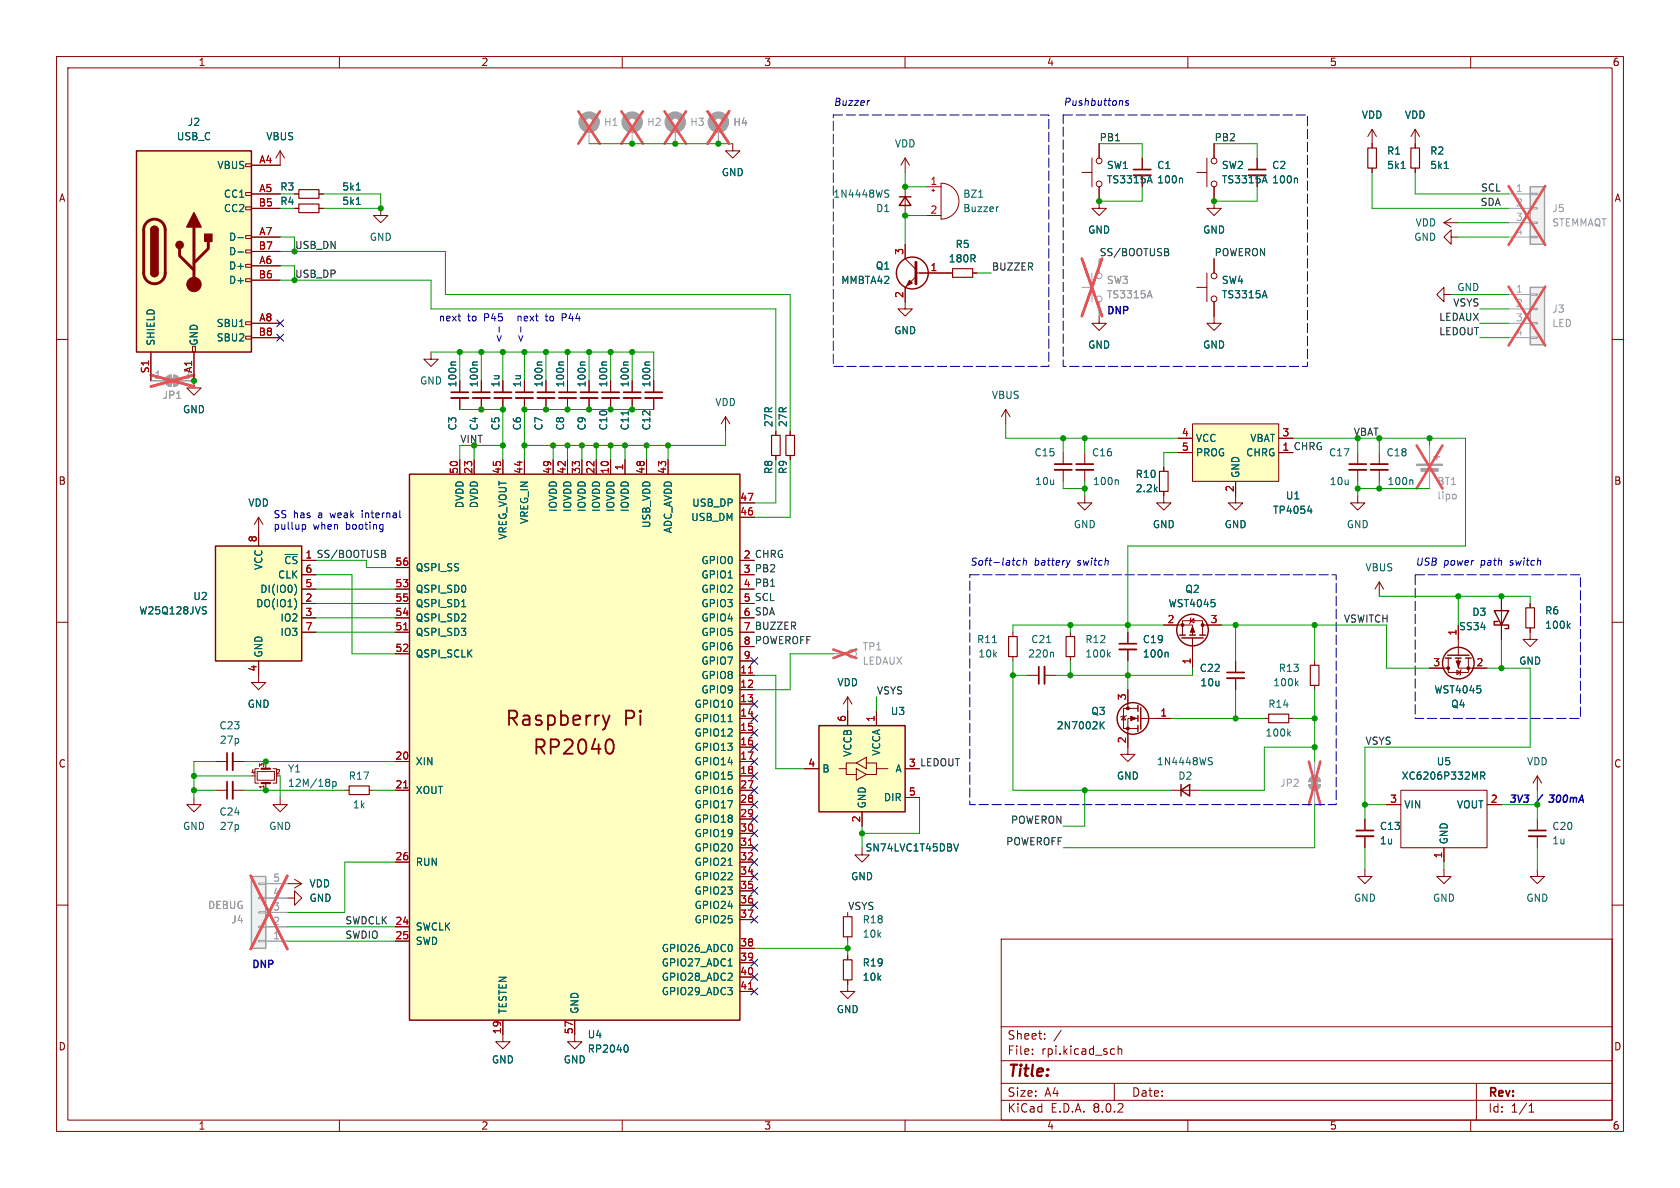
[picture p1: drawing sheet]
<svg xmlns="http://www.w3.org/2000/svg" width="297mm" height="210mm" viewBox="0 0 297 210" stroke-linecap="round" stroke-linejoin="round" font-family="sans-serif">
<defs><g id="words">
<g font-size="3.5" fill="#840000">
<text x="89.2" y="128.7">Raspberry</text>
<text x="110.3" y="128.7">Pi</text>
<text x="94" y="133.8">RP2040</text>
</g>
<text font-size="2.8" fill="#840000" x="178" y="190.9">Title:</text>
<g font-size="2.1" fill="#840000">
<text x="178" y="184">Sheet:</text>
<text x="178" y="186.7">File:</text>
<text x="184.1" y="186.7">rpi.kicad_sch</text>
<text x="178" y="196.9">KiCad</text>
<text x="178" y="194.1">Size:</text>
<text x="184.7" y="194.1">A4</text>
<text x="185.7" y="196.9">E.D.A.</text>
<text x="193.3" y="196.9">8.0.2</text>
<text x="200" y="194.1">Date:</text>
<text x="263" y="194.3">Rev:</text>
<text x="263" y="196.9">Id:</text>
<text x="267.1" y="196.9">1/1</text>
</g>
<g font-size="1.8" fill="#840000">
<text x="35" y="11.9">1</text>
<text x="85" y="11.9">2</text>
<text x="135" y="11.9">3</text>
<text x="185" y="11.9">4</text>
<text x="235" y="11.9">5</text>
<text x="285" y="11.9">6</text>
<text x="10.3" y="35.9">A</text>
<text x="285.3" y="35.9">A</text>
<text x="10.3" y="85.9">B</text>
<text x="285.3" y="85.9">B</text>
<text x="131.4" y="98.8">2 CHRG</text>
<text x="131.4" y="103.9">4 PB1</text>
<text x="10.3" y="135.9">C</text>
<text x="285.3" y="135.9">C</text>
<text x="10.3" y="185.9">D</text>
<text x="285.3" y="185.9">D</text>
<text x="35" y="199.9">1</text>
<text x="85" y="199.9">2</text>
<text x="135" y="199.9">3</text>
<text x="185" y="199.9">4</text>
<text x="235" y="199.9">5</text>
<text x="285" y="199.9">6</text>
</g>
<g font-size="1.8" fill="#006464">
<text x="33.1" y="22.5">J2</text>
<text x="240.7" y="21.2">VDD</text>
<text x="248.3" y="21.2">VDD</text>
<text x="31.2" y="25">USB_C</text>
<text x="47" y="25">VBUS</text>
<text x="158.1" y="26.3">VDD</text>
<text x="245.1" y="27.5">R1</text>
<text x="252.7" y="27.5">R2</text>
<text x="38.3" y="30.1">VBUS</text>
<text x="39.5" y="35.2">CC1</text>
<text x="49.5" y="33.9">R3</text>
<text x="60.4" y="33.9">5k1</text>
<text x="127.5" y="31.3">GND</text>
<text x="147.2" y="35.2">1N4448WS</text>
<text x="170.2" y="35.2">BZ1</text>
<text x="195.6" y="32.6">TS3315A</text>
<text x="195.6" y="30.1">SW1</text>
<text x="204.5" y="30.1">C1</text>
<text x="204.5" y="32.6">100n</text>
<text x="215.9" y="32.6">TS3315A</text>
<text x="215.9" y="30.1">SW2</text>
<text x="224.8" y="30.1">C2</text>
<text x="224.8" y="32.6">100n</text>
<text x="245.1" y="30.1">5k1</text>
<text x="252.7" y="30.1">5k1</text>
<text x="39.5" y="37.7">CC2</text>
<text x="49.5" y="36.4">R4</text>
<text x="60.4" y="36.4">5k1</text>
<text x="154.8" y="37.7">D1</text>
<text x="170.2" y="37.7">Buzzer</text>
<text x="192.3" y="41.5">GND</text>
<text x="212.6" y="41.5">GND</text>
<text x="250.2" y="40.2">VDD</text>
<text x="40.4" y="47.9">D+</text>
<text x="40.4" y="42.8">D-</text>
<text x="40.4" y="45.3">D-</text>
<text x="65.3" y="42.8">GND</text>
<text x="154.7" y="47.9">Q1</text>
<text x="167.6" y="46.6">180R</text>
<text x="168.8" y="44">R5</text>
<text x="249.9" y="42.8">GND</text>
<text x="40.4" y="50.4">D+</text>
<text x="148.6" y="50.4">MMBTA42</text>
<text x="215.9" y="52.9">TS3315A</text>
<text x="215.9" y="50.4">SW4</text>
<text x="257.5" y="51.7">GND</text>
<text x="38.2" y="58">SBU1</text>
<text x="158" y="59.3">GND</text>
<text x="27.5" y="61.2" transform="rotate(-90 27.5 61.2)">SHIELD</text>
<text x="35.2" y="61.2" transform="rotate(-90 35.2 61.2)">GND</text>
<text x="38.2" y="60.6">SBU2</text>
<text x="192.3" y="61.8">GND</text>
<text x="212.6" y="61.8">GND</text>
<text x="74.2" y="68.2">GND</text>
<text x="80.9" y="68.6" transform="rotate(-90 80.9 68.6)">100n</text>
<text x="84.7" y="68.6" transform="rotate(-90 84.7 68.6)">100n</text>
<text x="88.5" y="68.6" transform="rotate(-90 88.5 68.6)">1u</text>
<text x="92.3" y="68.6" transform="rotate(-90 92.3 68.6)">1u</text>
<text x="96.1" y="68.6" transform="rotate(-90 96.1 68.6)">100n</text>
<text x="99.9" y="68.6" transform="rotate(-90 99.9 68.6)">100n</text>
<text x="103.7" y="68.6" transform="rotate(-90 103.7 68.6)">100n</text>
<text x="107.5" y="68.6" transform="rotate(-90 107.5 68.6)">100n</text>
<text x="111.4" y="68.6" transform="rotate(-90 111.4 68.6)">100n</text>
<text x="115.2" y="68.6" transform="rotate(-90 115.2 68.6)">100n</text>
<text x="126.4" y="72">VDD</text>
<text x="175.2" y="70.7">VBUS</text>
<text x="32.3" y="73.3">GND</text>
<text x="80.9" y="76.2" transform="rotate(-90 80.9 76.2)">C3</text>
<text x="84.7" y="76.2" transform="rotate(-90 84.7 76.2)">C4</text>
<text x="88.5" y="76.2" transform="rotate(-90 88.5 76.2)">C5</text>
<text x="92.3" y="76.2" transform="rotate(-90 92.3 76.2)">C6</text>
<text x="96.1" y="76.2" transform="rotate(-90 96.1 76.2)">C7</text>
<text x="99.9" y="76.2" transform="rotate(-90 99.9 76.2)">C8</text>
<text x="103.7" y="76.2" transform="rotate(-90 103.7 76.2)">C9</text>
<text x="107.5" y="76.2" transform="rotate(-90 107.5 76.2)">C10</text>
<text x="111.4" y="76.2" transform="rotate(-90 111.4 76.2)">C11</text>
<text x="115.2" y="76.2" transform="rotate(-90 115.2 76.2)">C12</text>
<text x="136.8" y="75.6" transform="rotate(-90 136.8 75.6)">27R</text>
<text x="139.3" y="75.6" transform="rotate(-90 139.3 75.6)">27R</text>
<text x="136.8" y="83.9" transform="rotate(-90 136.8 83.9)">R8</text>
<text x="139.3" y="83.9" transform="rotate(-90 139.3 83.9)">R9</text>
<text x="182.8" y="80.9">C15</text>
<text x="192.9" y="80.9">C16</text>
<text x="211.3" y="78.3">VCC</text>
<text x="211.3" y="80.9">PROG</text>
<text x="220.2" y="80.9">CHRG</text>
<text x="220.9" y="78.3">VBAT</text>
<text x="234.9" y="80.9">C17</text>
<text x="245" y="80.9">C18</text>
<text x="43.8" y="89.8">VDD</text>
<text x="82.1" y="89.9" transform="rotate(-90 82.1 89.9)">DVDD</text>
<text x="84.7" y="89.9" transform="rotate(-90 84.7 89.9)">DVDD</text>
<text x="122.3" y="89.8">USB_DP</text>
<text x="182.9" y="86">10u</text>
<text x="193.1" y="86">100n</text>
<text x="200.7" y="87.2">2.2k</text>
<text x="200.7" y="84.7">R10</text>
<text x="219.3" y="84.6" transform="rotate(-90 219.3 84.6)">GND</text>
<text x="227.2" y="88.5">U1</text>
<text x="235" y="86">10u</text>
<text x="245.2" y="86">100n</text>
<text x="89.8" y="95.5" transform="rotate(-90 89.8 95.5)">VREG_VOUT</text>
<text x="93.6" y="92.7" transform="rotate(-90 93.6 92.7)">VREG_IN</text>
<text x="98.7" y="90.6" transform="rotate(-90 98.7 90.6)">IOVDD</text>
<text x="101.2" y="90.6" transform="rotate(-90 101.2 90.6)">IOVDD</text>
<text x="103.7" y="90.6" transform="rotate(-90 103.7 90.6)">IOVDD</text>
<text x="106.3" y="90.6" transform="rotate(-90 106.3 90.6)">IOVDD</text>
<text x="108.8" y="90.6" transform="rotate(-90 108.8 90.6)">IOVDD</text>
<text x="111.4" y="90.6" transform="rotate(-90 111.4 90.6)">IOVDD</text>
<text x="115.2" y="93.4" transform="rotate(-90 115.2 93.4)">USB_VDD</text>
<text x="119" y="94.4" transform="rotate(-90 119 94.4)">ADC_AVDD</text>
<text x="122.1" y="92.3">USB_DM</text>
<text x="189.7" y="93.6">GND</text>
<text x="203.7" y="93.6">GND</text>
<text x="216.4" y="93.6">GND</text>
<text x="225" y="91">TP4054</text>
<text x="238" y="93.6">GND</text>
<text x="46.6" y="100.9" transform="rotate(-90 46.6 100.9)">VCC</text>
<text x="50.1" y="99.9">~{CS}</text>
<text x="73.4" y="101.2">QSPI_SS</text>
<text x="123.9" y="99.9">GPIO0</text>
<text x="241.3" y="101.2">VBUS</text>
<text x="34.1" y="106.3">U2</text>
<text x="45.2" y="107.5">DO(IO1)</text>
<text x="45.9" y="105">DI(IO0)</text>
<text x="49.1" y="102.5">CLK</text>
<text x="73.4" y="105">QSPI_SD0</text>
<text x="73.4" y="107.5">QSPI_SD1</text>
<text x="123.9" y="102.5">GPIO1</text>
<text x="123.9" y="105">GPIO2</text>
<text x="123.9" y="107.5">GPIO3</text>
<text x="206.5" y="107.5">WST4045</text>
<text x="209.4" y="105">Q2</text>
<text x="24.5" y="108.8">W25Q128JVS</text>
<text x="49.5" y="110.1">IO2</text>
<text x="49.5" y="112.6">IO3</text>
<text x="73.4" y="112.6">QSPI_SD3</text>
<text x="73.4" y="110.1">QSPI_SD2</text>
<text x="123.9" y="110.1">GPIO4</text>
<text x="123.9" y="112.6">GPIO5</text>
<text x="172.6" y="113.9">R11</text>
<text x="182.2" y="113.9">C21</text>
<text x="191.8" y="113.9">R12</text>
<text x="201.9" y="113.9">C19</text>
<text x="257.8" y="111.6">SS34</text>
<text x="260.2" y="109.1">D3</text>
<text x="273.1" y="108.8">R6</text>
<text x="273.1" y="111.4">100k</text>
<text x="46.6" y="116.3" transform="rotate(-90 46.6 116.3)">GND</text>
<text x="73.4" y="116.4">QSPI_SCLK</text>
<text x="123.9" y="115.2">GPIO6</text>
<text x="123.9" y="117.7">GPIO7</text>
<text x="172.9" y="116.4">10k</text>
<text x="181.7" y="116.4">220n</text>
<text x="191.8" y="116.4">100k</text>
<text x="201.9" y="116.4">100n</text>
<text x="212" y="119">C22</text>
<text x="226" y="119">R13</text>
<text x="268.5" y="117.7">GND</text>
<text x="43.7" y="125.3">GND</text>
<text x="122.7" y="125.3">GPIO10</text>
<text x="123.9" y="120.2">GPIO8</text>
<text x="123.9" y="122.8">GPIO9</text>
<text x="147.9" y="121.5">VDD</text>
<text x="212.1" y="121.5">10u</text>
<text x="224.1" y="125.3">R14</text>
<text x="225" y="121.5">100k</text>
<text x="253.5" y="122.8">WST4045</text>
<text x="256.4" y="125.3">Q4</text>
<text x="38.7" y="129.1">C23</text>
<text x="38.8" y="131.7">27p</text>
<text x="122.7" y="127.9">GPIO11</text>
<text x="122.7" y="130.4">GPIO12</text>
<text x="157.4" y="126.6">U3</text>
<text x="186.7" y="129.1">2N7002K</text>
<text x="192.8" y="126.6">Q3</text>
<text x="223.6" y="130.4">100k</text>
<text x="50.8" y="136.8">Y1</text>
<text x="73.4" y="135.5">XIN</text>
<text x="122.7" y="132.9">GPIO13</text>
<text x="122.7" y="135.5">GPIO14</text>
<text x="145.3" y="136.8">B</text>
<text x="150.7" y="133.9" transform="rotate(-90 150.7 133.9)">VCCB</text>
<text x="155.8" y="133.7" transform="rotate(-90 155.8 133.7)">VCCA</text>
<text x="158.2" y="136.8">A</text>
<text x="204.4" y="135.5">1N4448WS</text>
<text x="253.9" y="135.5">U5</text>
<text x="269.9" y="135.5">VDD</text>
<text x="50.8" y="139.3">12M/18p</text>
<text x="61.6" y="138">R17</text>
<text x="62.3" y="143.1">1k</text>
<text x="73.4" y="140.6">XOUT</text>
<text x="122.7" y="138">GPIO15</text>
<text x="122.7" y="140.6">GPIO16</text>
<text x="122.7" y="143.1">GPIO17</text>
<text x="153.3" y="143" transform="rotate(-90 153.3 143)">GND</text>
<text x="156.2" y="141.8">DIR</text>
<text x="197.4" y="138">GND</text>
<text x="208.2" y="138">D2</text>
<text x="247.7" y="138">XC6206P332MR</text>
<text x="248.2" y="143.1">VIN</text>
<text x="257.5" y="143.1">VOUT</text>
<text x="32.3" y="146.9">GND</text>
<text x="38.7" y="144.4">C24</text>
<text x="38.8" y="146.9">27p</text>
<text x="47.5" y="146.9">GND</text>
<text x="122.7" y="145.6">GPIO18</text>
<text x="122.7" y="148.2">GPIO19</text>
<text x="243.8" y="149.5">1u</text>
<text x="243.8" y="146.9">C13</text>
<text x="256.1" y="149.4" transform="rotate(-90 256.1 149.4)">GND</text>
<text x="274.3" y="146.9">C20</text>
<text x="274.3" y="149.5">1u</text>
<text x="73.4" y="153.3">RUN</text>
<text x="122.7" y="150.7">GPIO20</text>
<text x="122.7" y="153.3">GPIO21</text>
<text x="122.7" y="155.8">GPIO22</text>
<text x="150.4" y="155.8">GND</text>
<text x="152.9" y="150.7">SN74LVC1T45DBV</text>
<text x="54.6" y="159.6">GND</text>
<text x="54.6" y="157.1">VDD</text>
<text x="122.7" y="158.3">GPIO23</text>
<text x="122.7" y="160.9">GPIO24</text>
<text x="239.3" y="159.6">GND</text>
<text x="253.2" y="159.6">GND</text>
<text x="269.7" y="159.6">GND</text>
<text x="73.4" y="164.7">SWCLK</text>
<text x="73.4" y="167.2">SWD</text>
<text x="122.7" y="163.4">GPIO25</text>
<text x="152.4" y="166">10k</text>
<text x="152.4" y="163.4">R18</text>
<text x="116.9" y="168.5">GPIO26_ADC0</text>
<text x="116.9" y="171">GPIO27_ADC1</text>
<text x="116.9" y="173.6">GPIO28_ADC2</text>
<text x="152.4" y="173.6">10k</text>
<text x="152.4" y="171">R19</text>
<text x="89.8" y="179.3" transform="rotate(-90 89.8 179.3)">TESTEN</text>
<text x="102.5" y="179.3" transform="rotate(-90 102.5 179.3)">GND</text>
<text x="116.9" y="176.1">GPIO29_ADC3</text>
<text x="147.8" y="179.3">GND</text>
<text x="103.8" y="183.7">U4</text>
<text x="86.9" y="188.2">GND</text>
<text x="99.6" y="188.2">GND</text>
<text x="103.8" y="186.3">RP2040</text>
</g>
<g font-size="1.8" fill="#989898">
<text x="106.7" y="22.5">H1</text>
<text x="114.3" y="22.5">H2</text>
<text x="121.9" y="22.5">H3</text>
<text x="129.5" y="22.5">H4</text>
<text x="274.3" y="37.7">J5</text>
<text x="274.3" y="40.2">STEMMAQT</text>
<text x="195.6" y="52.9">TS3315A</text>
<text x="195.6" y="50.4">SW3</text>
<text x="274.3" y="55.5">J3</text>
<text x="274.3" y="58">LED</text>
<text x="28.7" y="70.7">JP1</text>
<text x="254" y="86">BT1</text>
<text x="254" y="88.5">lipo</text>
<text x="152.4" y="115.2">TP1</text>
<text x="152.4" y="117.7">LEDAUX</text>
<text x="226.2" y="139.3">JP2</text>
<text x="36.7" y="160.9">DEBUG</text>
<text x="40.8" y="163.4">J4</text>
</g>
<g font-size="1.8" fill="#0000c2">
<text x="147.3" y="18.8">Buzzer</text>
<text x="188" y="18.8">Pushbuttons</text>
<text x="77.5" y="56.9">next</text>
<text x="82.6" y="56.9">to</text>
<text x="85.7" y="56.9">P45</text>
<text x="91.2" y="56.9">next</text>
<text x="96.3" y="56.9">to</text>
<text x="99.4" y="56.9">P44</text>
<text x="195.6" y="55.6">DNP</text>
<text x="88.9" y="60.7" transform="rotate(-90 88.9 60.7)">&lt;-</text>
<text x="92.7" y="60.7" transform="rotate(-90 92.7 60.7)">&lt;-</text>
<text x="48.3" y="91.7">SS has</text>
<text x="48.3" y="93.7">pullup</text>
<text x="55.4" y="93.7">when</text>
<text x="56.3" y="91.7">a</text>
<text x="58.7" y="91.7">weak</text>
<text x="61.2" y="93.7">booting</text>
<text x="64.4" y="91.7">internal</text>
<text x="171.4" y="100.1">Soft-latch</text>
<text x="182.8" y="100.1">battery</text>
<text x="190.5" y="100.1">switch</text>
<text x="250.2" y="100.1">USB</text>
<text x="255.2" y="100.1">power</text>
<text x="261.8" y="100.1">path</text>
<text x="267.2" y="100.1">switch</text>
<text x="266.7" y="142">3V3</text>
<text x="271.7" y="142">/</text>
<text x="274.5" y="142">300mA</text>
<text x="44.4" y="171.2">DNP</text>
</g>
<g font-size="1.8" fill="#a90000">
<text x="45.7" y="29">A4</text>
<text x="45.7" y="34">A5</text>
<text x="164.4" y="32.8">1</text>
<text x="45.6" y="36.6">B5</text>
<text x="45.7" y="41.7">A7</text>
<text x="164.4" y="37.8">2</text>
<text x="45.6" y="44.2">B7</text>
<text x="45.7" y="46.7">A6</text>
<text x="159.8" y="45.2" transform="rotate(-90 159.8 45.2)">3</text>
<text x="45.6" y="49.3">B6</text>
<text x="159.8" y="52.8" transform="rotate(-90 159.8 52.8)">2</text>
<text x="164.4" y="48">1</text>
<text x="45.6" y="59.4">B8</text>
<text x="45.7" y="56.9">A8</text>
<text x="26.4" y="66.1" transform="rotate(-90 26.4 66.1)">S1</text>
<text x="34" y="66" transform="rotate(-90 34 66)">A1</text>
<text x="208.8" y="77.2">4</text>
<text x="226.6" y="77.2">3</text>
<text x="81" y="83.9" transform="rotate(-90 81 83.9)">50</text>
<text x="83.6" y="83.9" transform="rotate(-90 83.6 83.9)">23</text>
<text x="88.6" y="83.9" transform="rotate(-90 88.6 83.9)">45</text>
<text x="92.5" y="83.9" transform="rotate(-90 92.5 83.9)">44</text>
<text x="97.5" y="83.9" transform="rotate(-90 97.5 83.9)">49</text>
<text x="100.1" y="83.9" transform="rotate(-90 100.1 83.9)">42</text>
<text x="102.6" y="83.9" transform="rotate(-90 102.6 83.9)">33</text>
<text x="105.2" y="83.9" transform="rotate(-90 105.2 83.9)">22</text>
<text x="107.7" y="83.9" transform="rotate(-90 107.7 83.9)">10</text>
<text x="110.2" y="83.3" transform="rotate(-90 110.2 83.3)">1</text>
<text x="114" y="83.9" transform="rotate(-90 114 83.9)">48</text>
<text x="117.9" y="83.9" transform="rotate(-90 117.9 83.9)">43</text>
<text x="208.8" y="79.8">5</text>
<text x="226.6" y="79.8">1</text>
<text x="130.8" y="88.6">47</text>
<text x="218.2" y="87.1" transform="rotate(-90 218.2 87.1)">2</text>
<text x="45.5" y="96" transform="rotate(-90 45.5 96)">8</text>
<text x="130.8" y="91.2">46</text>
<text x="53.9" y="101.3">6</text>
<text x="53.9" y="98.8">1</text>
<text x="69.8" y="100.1">56</text>
<text x="131.4" y="98.8">2</text>
<text x="131.4" y="101.3">3</text>
<text x="53.9" y="106.4">2</text>
<text x="53.9" y="103.9">5</text>
<text x="69.8" y="103.9">53</text>
<text x="69.8" y="106.4">55</text>
<text x="131.4" y="103.9">4</text>
<text x="131.4" y="106.4">5</text>
<text x="53.9" y="109">3</text>
<text x="53.9" y="111.5">7</text>
<text x="69.8" y="111.5">51</text>
<text x="69.8" y="109">54</text>
<text x="131.4" y="109">6</text>
<text x="131.4" y="111.5">7</text>
<text x="206.3" y="110.2">2</text>
<text x="213.9" y="110.2">3</text>
<text x="257.6" y="112.5" transform="rotate(-90 257.6 112.5)">1</text>
<text x="45.5" y="118.8" transform="rotate(-90 45.5 118.8)">4</text>
<text x="69.8" y="115.3">52</text>
<text x="130.8" y="119.1">11</text>
<text x="131.4" y="116.6">9</text>
<text x="131.4" y="114">8</text>
<text x="210.6" y="117.5" transform="rotate(-90 210.6 117.5)">1</text>
<text x="253.3" y="117.9">3</text>
<text x="260.9" y="117.9">2</text>
<text x="130.8" y="121.7">12</text>
<text x="130.8" y="124.2">13</text>
<text x="199.1" y="123.9" transform="rotate(-90 199.1 123.9)">3</text>
<text x="130.8" y="126.7">14</text>
<text x="130.8" y="129.3">15</text>
<text x="130.8" y="131.8">16</text>
<text x="149.6" y="127.7" transform="rotate(-90 149.6 127.7)">6</text>
<text x="154.7" y="127.7" transform="rotate(-90 154.7 127.7)">1</text>
<text x="199.1" y="131.5" transform="rotate(-90 199.1 131.5)">2</text>
<text x="205" y="126.7">1</text>
<text x="69.8" y="134.4">20</text>
<text x="130.8" y="134.4">17</text>
<text x="130.8" y="136.9">18</text>
<text x="142.8" y="135.6">4</text>
<text x="160.6" y="135.6">3</text>
<text x="69.8" y="139.4">21</text>
<text x="130.8" y="139.4">27</text>
<text x="130.8" y="142">28</text>
<text x="160.6" y="140.7">5</text>
<text x="245.7" y="142">3</text>
<text x="263.5" y="142">2</text>
<text x="130.8" y="144.5">29</text>
<text x="130.8" y="147.1">30</text>
<text x="130.8" y="149.6">31</text>
<text x="152.1" y="145.5" transform="rotate(-90 152.1 145.5)">2</text>
<text x="69.8" y="152.1">26</text>
<text x="130.8" y="152.1">32</text>
<text x="130.8" y="154.7">34</text>
<text x="255" y="151.8" transform="rotate(-90 255 151.8)">1</text>
<text x="130.8" y="157.2">35</text>
<text x="130.8" y="159.8">36</text>
<text x="69.8" y="163.6">24</text>
<text x="69.8" y="166.1">25</text>
<text x="130.8" y="162.3">37</text>
<text x="130.8" y="167.4">38</text>
<text x="130.8" y="169.9">39</text>
<text x="130.8" y="172.5">40</text>
<text x="130.8" y="175">41</text>
<text x="88.6" y="182.9" transform="rotate(-90 88.6 182.9)">19</text>
<text x="101.3" y="182.9" transform="rotate(-90 101.3 182.9)">57</text>
</g>
<g font-size="1.8" fill="#0f0f0f">
<text x="194.3" y="25.1">PB1</text>
<text x="214.6" y="25.1">PB2</text>
<text x="261.7" y="33.9">SCL</text>
<text x="261.7" y="36.5">SDA</text>
<text x="175.3" y="47.9">BUZZER</text>
<text x="194.3" y="45.4">SS/BOOTUSB</text>
<text x="214.6" y="45.4">POWERON</text>
<text x="254.3" y="56.8">LEDAUX</text>
<text x="254.3" y="59.3">LEDOUT</text>
<text x="256.8" y="54.3">VSYS</text>
<text x="239.2" y="77.1">VBAT</text>
<text x="226.6" y="79.8">1 CHRG</text>
<text x="53.9" y="98.8">1 SS/BOOTUSB</text>
<text x="131.4" y="101.3">3 PB2</text>
<text x="131.4" y="106.4">5 SCL</text>
<text x="131.4" y="109">6 SDA</text>
<text x="131.4" y="111.5">7 BUZZER</text>
<text x="237.5" y="110.1">VSWITCH</text>
<text x="131.4" y="114">8 POWEROFF</text>
<text x="154.9" y="122.8">VSYS</text>
<text x="241.3" y="131.7">VSYS</text>
<text x="160.6" y="135.6">3 LEDOUT</text>
<text x="177.8" y="149.5">POWEROFF</text>
<text x="178.6" y="145.7">POWERON</text>
<text x="149.9" y="160.9">VSYS</text>
<text x="61" y="166">SWDIO</text>
<text x="61" y="163.5">SWDCLK</text>
</g>
<g font-size="1.8" fill="#aaa">
<text x="267.9" y="34">1</text>
<text x="267.9" y="36.6">2</text>
<text x="267.9" y="39.1">3</text>
<text x="267.9" y="41.7">4</text>
<text x="267.9" y="51.8">1</text>
<text x="267.9" y="54.4">2</text>
<text x="267.9" y="56.9">3</text>
<text x="267.9" y="59.4">4</text>
<text x="27.2" y="67.1">1</text>
<text x="32.3" y="67.1">2</text>
<text x="48.2" y="156">5</text>
<text x="48.2" y="161">3</text>
<text x="48.2" y="158.5">4</text>
<text x="48.2" y="166.1">1</text>
<text x="48.2" y="163.6">2</text>
</g>
<g font-size="1.8" fill="#009600">
<text x="52.1" y="44.1">USB_DN</text>
<text x="52.1" y="49.2">USB_DP</text>
<text x="81.3" y="78.4">VINT</text>
</g>
<g font-size="1.1" fill="#a90000">
<text x="44.3" y="136.9">4</text>
<text x="46.7" y="135.8" transform="rotate(-90 46.7 135.8)">3</text>
<text x="48.7" y="136.9">2</text>
<text x="46.7" y="139.6" transform="rotate(-90 46.7 139.6)">1</text>
</g>
</g></defs>
<g fill="none" stroke="#840000" stroke-width=".18">
<path d="M10 10h277v190h-277zM12 12h273v186h-273zM60 10v2M110 10v2M160 10v2M210 10v2M260 10v2M10 60h2M285 60h2M10 110h2M285 110h2M10 160h2"/>
<path d="M241.3 153.7v1.2h1.3l-1.3 1.3-1.3-1.3h1.3M285 160h2M177 166h108v32h-108zM60 198v2M110 198v2M160 198v2M177 194.5h108M177 191.5h108M177 187.5h108M177 181.5h108M182.5 186.3v.1M182.5 185.5v.1"/>
<path d="M184.7 183.6v.1M184.7 182.8v.1M187.6 182.1l-1.3 2M196.6 185.4l.4 .1M197 191.5v3M197 186.3l-.4 .1M197.7 185.5l.2-.1 .3 .1 .1 .9M197.7 184.9v1.5M210 198v2M260 198v2M261 191.5v6.5M270.3 196.6h.9"/>
<path d="M270.3 195.5l.4-.4v1.5"/>
</g>
<path d="M270.5 33h2.5v10.2h-2.5z" fill="#f0f0f0"/>
<g fill="none" stroke="#a1a1a1" stroke-width=".18">
<path d="M266.7 34.3h3.8M266.7 36.8h3.8M266.7 39.4h3.8M270.5 39.2h1.3v.3h-1.3zM270.5 36.7h1.3v.3h-1.3zM270.5 34.2h1.3v.2h-1.3zM266.7 41.9h3.8M270.5 41.8h1.3v.2h-1.3zM147.3 115.6h2.6"/>
<circle cx="150.6" cy="115.6" r=".76"/>
</g>
<path d="M270.5 33h2.5v10.2h-2.5z" fill="none" stroke="#a1a1a1" stroke-width=".25"/>
<path d="M266.7 32.9l6.5 10.4M273.2 32.9l-6.5 10.4M147.3 114.8l4.1 1.5M151.4 114.8l-4.1 1.5" fill="none" stroke="#e65255" stroke-width=".46"/>
<path d="M149.9 123.2l-.8 1.3M149.9 123.2v2.5M149.9 123.2l.7 1.3" fill="none" stroke="#840000" stroke-width=".18"/>
<path d="M144.8 128.3h15.2v15.2h-15.2z" fill="#ffffc2"/>
<path d="M144.8 128.3h15.2v15.2h-15.2z" fill="none" stroke="#840000" stroke-width=".25"/>
<g fill="none" stroke="#840000" stroke-width=".18">
<path d="M142.2 135.9h2.6M149.6 135.9v1h1.8M149.9 125.7v2.6M151.4 134.9l1.8-1v2zM151.4 134.9h-1.8v1h-1.3M151.4 135.9l1.8 1-1.8 1zM153.2 134.9h1.7v1M154.9 125.7v2.6M157 135.9h-2.1v1h-1.7M160 135.9h2.6M247.6 139.7h15.3v10.2h-15.3zM271.8 137.2l-.8 1.2"/>
<path d="M271.8 137.2v2.5M271.8 137.2l.7 1.2M152.4 143.5v2.6M160 141h2.6M245.1 142.2h2.5M255.3 149.9v2.5M262.9 142.2h2.5M271.8 153.7v1.2h1.2l-1.2 1.3-1.3-1.3h1.3M271.8 144.8v2M271.8 147.8v2.1"/>
</g>
<path d="M261.8 137.1h.6l.1-.2-.1-.3-.6-.1v1.2M262.1 137.1l.4 .6M168.6 149.2l.4 1.2 .5-1.2" fill="none" stroke="#006464" stroke-width=".18"/>
<path d="M270.3 147.8h3" fill="none" stroke="#840000" stroke-width=".33"/>
<path d="M270.3 146.8h3" fill="none" stroke="#840000" stroke-width=".3"/>
<path d="M270.5 50.8h2.5v10.2h-2.5z" fill="#f0f0f0"/>
<path d="M266.7 52.1h3.8M266.7 54.6h3.8M266.7 57.2h3.8M266.7 59.7h3.8M270.5 59.6h1.3v.2h-1.3zM270.5 57h1.3v.3h-1.3zM270.5 54.5h1.3v.2h-1.3zM270.5 51.9h1.3v.3h-1.3z" fill="none" stroke="#a1a1a1" stroke-width=".18"/>
<path d="M270.5 50.8h2.5v10.2h-2.5z" fill="none" stroke="#a1a1a1" stroke-width=".25"/>
<path d="M266.7 50.7l6.5 10.4M273.2 50.7l-6.5 10.4" fill="none" stroke="#e65255" stroke-width=".46"/>
<path d="M218.4 87.6v1.3h1.3l-1.3 1.3-1.2-1.3h1.2M240 80v2M240 83.1v2M241.3 144.8v2M241.3 147.8v2.1M255.3 153.7v1.2h1.2l-1.2 1.3-1.3-1.3h1.3" fill="none" stroke="#840000" stroke-width=".18"/>
<path d="M238.5 83.1h3.1M239.8 147.8h3" fill="none" stroke="#840000" stroke-width=".33"/>
<path d="M238.5 82h3.1M239.8 146.8h3" fill="none" stroke="#840000" stroke-width=".3"/>
<path d="M210.8 74.9h15.3v10.2h-15.3z" fill="#ffffc2"/>
<g fill="none" stroke="#840000" stroke-width=".18">
<path d="M129.5 25.4v1.3h1.3l-1.3 1.2-1.2-1.2h1.2M255.3 39.4l1.2 .7M255.3 39.4h2.5M256.5 38.6l-1.2 .8M255.3 52.1v-1.3l-1.3 1.3 1.3 1.2v-1.2h1.2M256.5 41.9v-1.3l-1.2 1.3 1.2 1.3v-1.3h1.3M81.3 67.3v2M81.3 70.4v2M85.1 67.3v2M85.1 70.4v2M88.9 67.3v2M88.9 70.4v2"/>
<path d="M92.7 67.3v2M92.7 70.4v2M96.5 67.3v2M96.5 70.4v2M208.3 77.5h2.5M210.8 74.9h15.3v10.2h-15.3zM226.1 77.5h2.5M188 80v2M188 83.1v2M191.8 87.6v1.3h1.2l-1.2 1.3-1.3-1.3h1.3M205.7 86.9v2h1.3l-1.3 1.3-1.2-1.3h1.2M205.7 82.6v.7"/>
<path d="M208.3 80h2.5M218.4 85.1v2.5M226.1 80h2.5M243.8 80v2M243.8 83.1v2M45.7 119.4v1.3h1.3l-1.3 1.2-1.3-1.2h1.3M252.7 118.1h3.3M256 116.3v2.6h3.6v-2.6M257.6 118.5l.6 .4-.6 .4zM257.8 116.3v1.8h5.1M257.8 110.5v5.3M258.3 118.4l-.1 .1v.8l-.1 .1"/>
<path d="M265.4 105.4v7.6M270.5 111v2h1.3l-1.3 1.3-1.3-1.3h1.3M270.5 106.7v.7M38.1 134.6h2M41.1 134.6h2.1M45.5 136.4h3v1.5h-3zM45.7 135.9h-.6v2.5h.6M47 134.6v1.3M47 138.4v1.3M48.3 135.9h.6v2.5h-.6M61 139.7h.7M65.3 139.7h.7"/>
<path d="M49.5 141v1.2h1.3l-1.3 1.3-1.2-1.3h1.2M152.4 149.9v1.2h1.3l-1.3 1.3-1.3-1.3h1.3M149.9 173.2v2.1h1.2l-1.2 1.2-1.3-1.2h1.3M149.9 161.3v.8M149.9 165.6v.8M149.9 168.9v.8"/>
</g>
<path d="M80.6 64h-.7l-.2 .2M84.4 64h-.7l-.1 .2M95.8 64h-.6l-.2 .2M231.2 90.3h.8M231.8 89.9v.8M249.6 84.8l.2 .2v.7M277.2 110.6l.4 .5M277.6 110.2l-.5 .5M58.2 137.9v.3M58.2 138.4v.5M58.8 138.2v1.2M58.8 138.2h.4l.2 .2-.1 .5h-.5" fill="none" stroke="#006464" stroke-width=".18"/>
<path d="M79.8 70.4h3M83.6 70.4h3M87.4 70.4h3M91.2 70.4h3M95 70.4h3M186.4 83.1h3.1M242.3 83.1h3.1M41.1 133.1v3" fill="none" stroke="#840000" stroke-width=".33"/>
<path d="M79.8 69.3h3M83.6 69.3h3M87.4 69.3h3M91.2 69.3h3M95 69.3h3M186.4 82h3.1M242.3 82h3.1M40.1 133.1v3" fill="none" stroke="#840000" stroke-width=".3"/>
<g fill="none" stroke="#a1a1a1" stroke-width="1.3">
<circle cx="119.4" cy="21.6" r="1.27"/>
<circle cx="127" cy="21.6" r="1.27"/>
</g>
<path d="M119.4 22.9v2.5M127 22.9v2.5M252.7 78.7v3.3M252.7 83.1v3.3" fill="none" stroke="#a1a1a1" stroke-width=".18"/>
<path d="M117.5 19.7l3.8 5.7M121.3 19.7l-3.8 5.7M125.1 19.7l3.8 5.7M128.9 19.7l-3.8 5.7M250.4 78.7l4.6 7.7M255 78.7l-4.6 7.7" fill="none" stroke="#e65255" stroke-width=".46"/>
<g fill="none" stroke="#840000" stroke-width=".25">
<path d="M255.5 116.3h1M255.9 115.8h3.8M257.3 116.3h1M259.1 116.3h1M264.2 108h2.5l-1.3 2.5zM264.8 109.9h-.6v.6h2.5v.6h-.6"/>
<circle cx="257.8" cy="117.2" r="2.79"/>
</g>
<path d="M205 83.3h1.5v3.6h-1.5zM269.7 107.4h1.6v3.6h-1.6zM61.7 138.9h3.6v1.6h-3.6zM149.1 162.1h1.5v3.5h-1.5zM149.1 169.7h1.5v3.5h-1.5z" fill="none" stroke="#840000" stroke-width=".2"/>
<g fill="#840000" stroke="#840000" stroke-width=".18">
<path d="M257.4 116.8h.8l-.4 1.1z"/>
<circle cx="259.6" cy="118.1" r=".25"/>
<circle cx="256" cy="118.1" r=".25"/>
</g>
<g fill="#a1a1a1" stroke="#a1a1a1" stroke-width=".18">
<path d="M250.4 82h4.6v.3h-4.6z"/>
<path d="M251.2 82.8h3.1v.5h-3.1z"/>
</g>
<path d="M253.5 80.8h1M254 80.3v1" fill="none" stroke="#a1a1a1" stroke-width=".25"/>
<path d="M257.3 87.4l.1 .2-.1 .5" fill="none" stroke="#989898" stroke-width=".18"/>
<path d="M46.2 138.4h1.6M46.2 135.9h1.6" fill="none" stroke="#840000" stroke-width=".38"/>
<path d="M24.1 26.7h20.3v35.5h-20.3z" fill="#ffffc2"/>
<g fill="none" stroke="#840000" stroke-width=".18">
<path d="M43.4 36.6h1v.5h-1zM43.4 34h1v.5h-1zM43.4 29h1v.5h-1zM44.4 29.2h5.1M44.4 34.3h5.1M44.4 36.8h5.1M43.4 59.4h1v.5h-1zM43.4 56.9h1v.5h-1zM43.4 49.3h1v.5h-1zM43.4 46.7h1v.5h-1zM43.4 44.2h1v.5h-1zM43.4 41.7h1v.5h-1z"/>
<path d="M44.4 47h5.1M44.4 41.9h5.1M44.4 57.2h5.1M44.4 49.5h5.1M44.4 44.5h5.1M44.4 59.7h5.1M26.7 62.2v5.1M34 61.2h.5v1h-.5zM34.3 62.2v5.1M38.1 139.7h2M41.1 139.7h2.1M34.3 141v1.2h1.3l-1.3 1.3-1.3-1.3h1.3"/>
</g>
<path d="M24.1 26.7h20.3v35.5h-20.3zM26.7 48.3a.64 .64 0 0 0 .6 .6 .64 .64 0 0 0 .6-.6M26.7 40.6a.64 .64 0 0 1 .6-.6 .64 .64 0 0 1 .6 .6" fill="none" stroke="#840000" stroke-width=".25"/>
<path d="M26 39.3a1.9 1.9 0 0 1 2-.4 1.9 1.9 0 0 1 1.2 1.7v7.7a1.91 1.91 0 0 1-1.9 1.9 1.91 1.91 0 0 1-1.9-1.9v-7.8l.2-.6zM31.7 43.9v1.3l2.6 2.6M34.3 40.1v10.2M36.8 42.7v1.2l-2.5 2.6" fill="none" stroke="#840000" stroke-width=".51"/>
<g fill="#840000" stroke="#840000" stroke-width=".25">
<path d="M26.7 48.3h1.2a.64 .64 0 0 1-.6 .6 .64 .64 0 0 1-.6-.6z"/>
<path d="M26.7 40.6h1.2v7.7h-1.2z"/>
<path d="M26.9 40.2a.64 .64 0 0 1 .6-.1 .64 .64 0 0 1 .4 .5h-1.2z"/>
<path d="M34.3 37.6l1.3 2.5h-2.6z"/>
<path d="M36.2 41.4h1.3v1.3h-1.3z"/>
<circle cx="31.7" cy="43.3" r=".63"/>
</g>
<circle cx="34.3" cy="50.3" r="1.27" fill="#840000" stroke="#840000" stroke-width=".18"/>
<path d="M42.1 42h.9M42.1 44.5h.9" fill="none" stroke="#006464" stroke-width=".18"/>
<path d="M41.1 138.2v3" fill="none" stroke="#840000" stroke-width=".33"/>
<path d="M40.1 138.2v3" fill="none" stroke="#840000" stroke-width=".3"/>
<path d="M72.4 83.8h58.4v96.5h-58.4z" fill="#ffffc2"/>
<path d="M72.4 83.8h58.4v96.5h-58.4z" fill="none" stroke="#840000" stroke-width=".25"/>
<path d="M106.6 126.5l.6 1.7M107.2 128.2l-.3 .6-.3 .2M107.6 130.7a.65 .65 0 0 1 .8 .5 1.49 1.49 0 0 1-.5 2h-.3M107.8 126.5l-.6 1.7" fill="none" stroke="#840000" stroke-width=".32"/>
<g fill="none" stroke="#840000" stroke-width=".18">
<path d="M81.3 81.3v2.5M83.8 81.3v2.5M88.9 81.3v2.5M92.7 81.3v2.5M97.8 81.3v2.5M100.3 81.3v2.5M102.9 81.3v2.5M105.4 81.3v2.5M107.9 81.3v2.5M110.5 81.3v2.5M114.3 81.3v2.5M118.1 81.3v2.5"/>
<path d="M130.8 91.4h2.5M130.8 88.9h2.5M69.8 106.7h2.6M69.8 111.8h2.6M69.8 115.6h2.6M69.8 104.1h2.6M69.8 109.2h2.6M69.8 100.3h2.6M130.8 119.4h2.5M130.8 101.6h2.5M130.8 106.7h2.5M130.8 111.8h2.5"/>
<path d="M130.8 109.2h2.5M130.8 114.3h2.5M130.8 116.8h2.5M69.8 134.6h2.6M69.8 139.7h2.6M130.8 121.9h2.5M130.8 124.5h2.5M130.8 127h2.5M130.8 129.5h2.5M130.8 132.1h2.5M130.8 134.6h2.5M130.8 137.2h2.5"/>
<path d="M130.8 139.7h2.5M50.8 158.8h1.3v-1.3l1.2 1.3-1.2 1.2v-1.2M50.8 156.2h2.5M52.1 155.4l1.2 .8M53.3 156.2l-1.2 .8M69.8 152.4h2.6M130.8 152.4h2.5M130.8 142.2h2.5M130.8 144.8h2.5M130.8 147.3h2.5M130.8 149.9h2.5M130.8 154.9h2.5"/>
<path d="M130.8 157.5h2.5M69.8 163.8h2.6M69.8 166.4h2.6M130.8 160h2.5M130.8 162.6h2.5M130.8 167.6h2.5M130.8 170.2h2.5M130.8 172.7h2.5M130.8 175.3h2.5M88.9 180.3v3.9h1.3l-1.3 1.2-1.3-1.2h1.3M101.6 180.3v3.9h1.3l-1.3 1.2-1.3-1.2h1.3"/>
</g>
<path d="M71.4 111.3h.7M132.3 119h.7M71.4 139.3h.7M132.3 149.4h.7M132.3 174.8h.7" fill="none" stroke="#a90000" stroke-width=".18"/>
<path d="M81.6 107.3h.7M128.7 127.6h.8M128.7 153h.8M128.7 170.8h.8M110.7 184.7a.79 .79 0 0 1 0 1.3" fill="none" stroke="#006464" stroke-width=".18"/>
<path d="M44.4 154.9h2.6v12.7h-2.6z" fill="#f0f0f0"/>
<g fill="none" stroke="#a1a1a1" stroke-width=".18">
<path d="M26.7 67.3h2.5M29.5 66.6l.7-.3v2a1.02 1.02 0 0 1-.9-.6 1.02 1.02 0 0 1 .2-1.1zM30.7 66.3a1.02 1.02 0 0 1 1 1 1.02 1.02 0 0 1-1 1zM31.7 67.3h2.6M45.7 156.1h1.3v.2h-1.3zM45.7 158.6h1.3v.3h-1.3zM47 158.8h3.8M47 156.2h3.8M45.7 161.2h1.3v.2h-1.3zM45.7 163.7h1.3v.3h-1.3zM45.7 166.2h1.3v.3h-1.3zM47 166.4h3.8"/>
<path d="M47 163.8h3.8M47 161.3h3.8"/>
</g>
<path d="M44.4 154.9h2.6v12.7h-2.6z" fill="none" stroke="#a1a1a1" stroke-width=".25"/>
<path d="M26.7 66.3l7.6 2M34.3 66.3l-7.6 2M44.3 154.8l6.5 13M50.8 154.8l-6.5 13" fill="none" stroke="#e65255" stroke-width=".46"/>
<path d="M102.6 70.4h3.1M106.4 70.4h3.1M110.2 70.4h3.1M114 70.4h3.1M190.2 83.1h3.1" fill="none" stroke="#840000" stroke-width=".33"/>
<path d="M102.6 69.3h3.1M106.4 69.3h3.1M110.2 69.3h3.1M114 69.3h3.1M190.2 82h3.1" fill="none" stroke="#840000" stroke-width=".3"/>
<g fill="none" stroke="#840000" stroke-width=".18">
<path d="M34.3 67.3v1.3h1.3l-1.3 1.3-1.3-1.3h1.3M76.2 62.2v1.3h1.3l-1.3 1.3-1.3-1.3h1.3M104.1 67.3v2M104.1 70.4v2M107.9 67.3v2M107.9 70.4v2M111.8 67.3v2M111.8 70.4v2M115.6 67.3v2M115.6 70.4v2M128.3 73.7l-.8 1.2M128.3 73.7v2.5"/>
<path d="M128.3 73.7l.7 1.2M137.2 76.2v.8M177.8 72.4l-.8 1.3M177.8 72.4v2.5M177.8 72.4l.8 1.3M45.7 91.4l-.7 1.3M45.7 91.4v2.6M45.7 91.4l.8 1.3M137.2 80.5v.8M191.8 80v2M191.8 83.1v2"/>
</g>
<path d="M103.4 64h-.6l-.2 .2M107.3 64h-.7l-.2 .2M111.1 72.6v.8M111.1 64h-.7l-.2 .2M114.9 64h-.7l-.2 .2M197.5 84.8l.2 .2v.7" fill="none" stroke="#006464" stroke-width=".18"/>
<g fill="#a1a1a1" stroke="#a1a1a1" stroke-width=".18">
<path d="M30 66.8h1v1h-1z"/>
<path d="M29.5 66.6l.7-.3v2a1.02 1.02 0 0 1-.9-.6 1.02 1.02 0 0 1 .2-1.1z"/>
<path d="M30.7 66.3a1.02 1.02 0 0 1 1 1 1.02 1.02 0 0 1-1 1z"/>
</g>
<path d="M136.4 77h1.5v3.5h-1.5z" fill="none" stroke="#840000" stroke-width=".2"/>
<path d="M38.1 96.5h15.2v20.3h-15.2z" fill="#ffffc2"/>
<g fill="none" stroke="#840000" stroke-width=".25">
<path d="M159 34.8h2M160 34.8l1 1.5h-2zM38.1 96.5h15.2v20.3h-15.2zM208.5 112.3h1M208.9 112.8h3.8M210.3 112.3h1M212.1 112.3h1M201.2 124.7v1M201.2 126.5v1M201.2 128.3v1M201.7 125.1v3.8M208.8 139.7l1.5-1v2z"/>
<path d="M208.8 138.7v2"/>
<circle cx="161.3" cy="48.3" r="2.82"/>
<circle cx="210.8" cy="111.4" r="2.79"/>
<circle cx="200.3" cy="127" r="2.79"/>
</g>
<g fill="none" stroke="#840000" stroke-width=".18">
<path d="M44.4 36.8h5.1M44.4 34.3h5.1M49.5 26.7l-.7 1.2M49.5 26.7v2.5h-5.1M49.5 26.7l.8 1.2M52.1 36.8h.7M52.1 34.3h.7M56.4 36.8h.7M56.4 34.3h.7M67.3 36.8v1.3h1.3l-1.3 1.3-1.3-1.3h1.3M160 27.9v2.6M160 33v5.1"/>
<path d="M160 27.9l-.7 1.3M160 27.9l.8 1.3M163.8 33h2.6M163.8 38.1h2.6M164.7 33.7h.5M165 33.4v.5M166.4 32.4a3.2 3.2 0 0 1 3.1 3.2 3.2 3.2 0 0 1-3.1 3.1zM191.3 30.5h1.7M193 27.9v5.1M194.3 33v3.8h1.3l-1.3 1.3-1.3-1.3h1.3M194.3 25.4v2.5M201.9 27.9v2.1"/>
<path d="M211.6 30.5h1.8M213.4 27.9v5.1M214.6 33v3.8h1.3l-1.3 1.3-1.2-1.3h1.2M214.6 25.4v2.5M222.2 27.9v2.1M242.6 22.9l-.8 1.2M242.6 22.9v3.3M242.6 29.7v.8M242.6 22.9l.7 1.2M250.2 22.9v3.3M250.2 29.7v.8M250.2 22.9l-.8 1.2"/>
<path d="M250.2 22.9l.8 1.2M44.4 47h5.1M44.4 41.9h5.1M44.4 57.2h5.1M44.4 49.5h5.1M44.4 44.5h5.1M44.4 59.7h5.1M160 43.2v2.5l1.9 1.9M161.9 48.9l-1.9 1.9v3.8h1.3l-1.3 1.3-1.3-1.3h1.3M161.9 48.3h6.5M172 48.3h.7M194.3 55.9v1.3h1.3l-1.3 1.2-1.3-1.2h1.3"/>
<path d="M211.6 50.8h1.8M213.4 48.3v5M214.6 53.3v3.9h1.3l-1.3 1.2-1.2-1.2h1.2M214.6 45.7v2.6M26.7 62.2v5.1M34.3 62.2v5.1M81.3 67.3v2M81.3 70.4v2M85.1 67.3v2M85.1 70.4v2M88.9 67.3v2M88.9 70.4v2"/>
<path d="M92.7 67.3v2M92.7 70.4v2M96.5 67.3v2M96.5 70.4v2M100.3 67.3v2M100.3 70.4v2M104.1 67.3v2M104.1 70.4v2M107.9 67.3v2M107.9 70.4v2M111.8 67.3v2M111.8 70.4v2"/>
<path d="M115.6 67.3v2M115.6 70.4v2M137.2 76.2v.8M139.7 76.2v.8M208.3 77.5h2.5M226.1 77.5h2.5M45.7 94v2.5M53.3 99.1h2.6M81.3 81.3v2.5M83.8 81.3v2.5M88.9 81.3v2.5M92.7 81.3v2.5"/>
<path d="M97.8 81.3v2.5M100.3 81.3v2.5M102.9 81.3v2.5M105.4 81.3v2.5M107.9 81.3v2.5M110.5 81.3v2.5M114.3 81.3v2.5M118.1 81.3v2.5M130.8 91.4h2.5M130.8 88.9h2.5M137.2 80.5v.8M139.7 80.5v.8"/>
<path d="M205.7 82.6v.7M205.7 86.9v.7M208.3 80h2.5M218.4 85.1v2.5M226.1 80h2.5M240 87.6v1.3h1.3l-1.3 1.3-1.2-1.3h1.2M45.7 116.8v2.6M53.3 106.7h2.6M53.3 109.2h2.6M53.3 104.1h2.6M53.3 101.6h2.6M53.3 111.8h2.6"/>
<path d="M69.8 106.7h2.6M69.8 109.2h2.6M69.8 104.1h2.6M69.8 111.8h2.6M69.8 115.6h2.6M69.8 100.3h2.6M130.8 106.7h2.5M130.8 109.2h2.5M130.8 101.6h2.5M130.8 111.8h2.5M130.8 119.4h2.5M130.8 114.3h2.5"/>
<path d="M130.8 116.8h2.5M179.1 111.8v.7M179.1 116.1v.7M181.6 119.4h2M184.7 119.4h2M189.2 111.8v.7M189.2 116.1v.7M199.4 111.8v2M199.4 114.8v2M205.7 110.5h5.1v1.8M209 112.3v-2.6h3.6v2.6M210.4 109.7l.7-.4v.8z"/>
<path d="M210.6 109.2l-.2 .1v.8l-.1 .1M210.8 112.8v5.3M212.6 110.5h3.3M218.4 116.8v2.1M218.4 119.9v2M232.4 116.8v.8M243.8 102.9l-.7 1.2M243.8 102.9v2.5M243.8 102.9l.8 1.2M252.7 118.1h2.6M257.8 110.5v2.5M260.3 118.1h2.6"/>
<path d="M265.4 105.4v2.6M265.4 110.5v2.5M270.5 106.7v.7M270.5 111v.8M69.8 139.7h2.6M69.8 134.6h2.6M130.8 139.7h2.5M130.8 127h2.5M130.8 121.9h2.5M130.8 124.5h2.5M130.8 129.5h2.5M130.8 132.1h2.5"/>
<path d="M130.8 134.6h2.5M130.8 137.2h2.5M142.2 135.9h2.6M149.9 125.7v2.6M154.9 125.7v2.6M160 135.9h2.6M198.6 126.6l.4 .7h-.8zM199.1 126.5l-.1 .1h-.8l-.1 .1M199.4 121.9v3.3M201.2 127h-1.8v6.4h1.3l-1.3 1.2-1.3-1.2h1.3M201.2 125.2h-2.6v3.6h2.6M201.7 127h5.3"/>
<path d="M207 139.7h5.1M223.5 127h.8M227.8 127h.8M232.4 121.2v.7M69.8 152.4h2.6M130.8 142.2h2.5M130.8 152.4h2.5M130.8 144.8h2.5M130.8 147.3h2.5M130.8 149.9h2.5M130.8 154.9h2.5M130.8 157.5h2.5"/>
<path d="M152.4 143.5v2.6M160 141h2.6M241.3 144.8v2M241.3 147.8v2.1M245.1 142.2h2.5M255.3 149.9v2.5M262.9 142.2h2.5M69.8 163.8h2.6M69.8 166.4h2.6M130.8 160h2.5M130.8 162.6h2.5M130.8 167.6h2.5"/>
<path d="M130.8 170.2h2.5M130.8 172.7h2.5M130.8 175.3h2.5M149.9 168.9v.8M149.9 173.2v.8M88.9 180.3v2.6M101.6 180.3v2.6"/>
<circle cx="194.3" cy="28.4" r=".51"/>
<circle cx="194.3" cy="32.5" r=".51"/>
<circle cx="214.6" cy="28.4" r=".51"/>
<circle cx="214.6" cy="32.5" r=".51"/>
<circle cx="214.6" cy="48.8" r=".51"/>
<circle cx="214.6" cy="52.8" r=".51"/>
</g>
<g fill="none" stroke="#006464" stroke-width=".18">
<path d="M63 36.1h.7M63 33.6h.7M156.6 33.6l.5 .1M156.6 34.2l.4 .1 .1 .3-.2 .3h-.3M173 34.9h.7M176.5 36.6h-.2M203.3 31.1l.4 1.2M208.9 31.5l.2 .2v.6M223.6 31.1l.4 1.2M229.2 31.5l.2 .2v.6M247.7 29.8h.7M255.3 29.8h.7"/>
<path d="M42.1 42h.9M42.1 44.5h.9M223.6 51.4l.4 1.2M80.6 64h-.7l-.2 .2M84.4 64h-.7l-.1 .2M95.8 64h-.6l-.2 .2M99.6 64h-.6l-.2 .2M103.4 64h-.6l-.2 .2M107.3 64h-.7l-.2 .2M111.1 64h-.7l-.2 .2M111.1 72.6v.8M114.9 64h-.7l-.2 .2"/>
<path d="M231.2 90.3h.8M231.8 89.9v.8M36 107.3h.5M36.2 107.9l.3 .3-.3 .3M52.1 103.3a1.49 1.49 0 0 1 0 1.8M52.4 106.4v.8M81.6 107.3h.7M175.5 113.6h.7M185 113.6h.8M186.1 115.3l.1 .2v.6M195.9 115.7l.4 .4M196.3 115.3l-.5 .5"/>
<path d="M206.3 115.3l.2 .2v.7M277.2 110.6l.4 .5M277.6 110.2l-.5 .5M128.7 127.6h.8M194.7 128.1l.5 .7M195.2 127.6l-.7 .7M213.8 134.5l.4 .2 .1 .3-.2 .2h-.3M213.8 133.9l.5 .1M227.8 129.6l.3 .5M228.1 129.3l-.4 .5M229.2 120.7l.3 .5M229.5 120.4l-.5 .5"/>
<path d="M261.8 137.1h.6l.1-.2-.1-.3-.6-.1v1.2M262.1 137.1l.4 .6M128.7 153h.8M168.6 149.2l.4 1.2 .5-1.2M128.7 170.8h.8M110.7 184.7a.79 .79 0 0 1 0 1.3"/>
</g>
<path d="M200.4 31h3.1M220.7 31h3.1M98.8 70.4h3.1M184.7 117.9v3M197.9 114.8h3M216.9 119.9h3.1" fill="none" stroke="#840000" stroke-width=".33"/>
<path d="M200.4 30h3.1M220.7 30h3.1M98.8 69.3h3.1M183.6 117.9v3M197.9 113.8h3M216.9 118.9h3.1" fill="none" stroke="#840000" stroke-width=".3"/>
<path d="M52.8 36.1h3.6v1.5h-3.6zM52.8 33.5h3.6v1.6h-3.6zM241.8 26.2h1.5v3.5h-1.5zM249.4 26.2h1.6v3.5h-1.6zM168.4 47.5h3.6v1.5h-3.6zM138.9 77h1.6v3.5h-1.6zM178.3 112.5h1.5v3.6h-1.5zM188.5 112.5h1.5v3.6h-1.5zM231.6 117.6h1.6v3.6h-1.6zM224.3 126.2h3.5v1.6h-3.5z" fill="none" stroke="#840000" stroke-width=".2"/>
<g fill="none" stroke="#a1a1a1" stroke-width="1.3">
<circle cx="104.1" cy="21.6" r="1.27"/>
<circle cx="111.8" cy="21.6" r="1.27"/>
</g>
<g fill="none" stroke="#a1a1a1" stroke-width=".18">
<path d="M104.1 22.9v2.5M111.8 22.9v2.5M127 22.9v2.5M191.3 50.8h1.7M193 48.3v5M194.3 45.7v2.6M194.3 53.3v2.6M26.7 67.3h2.5M31.7 67.3h2.6M231.4 138.7h2a1.02 1.02 0 0 1-1 1 1.02 1.02 0 0 1-1-1zM231.7 137.5a1.02 1.02 0 0 1 1.1-.3 1.02 1.02 0 0 1 .6 1h-2zM232.4 134.6v2.6"/>
<path d="M232.4 139.7v2.5M47 158.8h3.8M47 156.2h3.8M47 166.4h3.8M47 163.8h3.8M47 161.3h3.8"/>
<circle cx="194.3" cy="48.8" r=".51"/>
<circle cx="194.3" cy="52.8" r=".51"/>
</g>
<g fill="none" stroke="#e65255" stroke-width=".46">
<path d="M102.2 19.7l3.8 5.7M106 19.7l-3.8 5.7M109.9 19.7l3.8 5.7M113.7 19.7l-3.8 5.7M125.1 19.7l3.8 5.7M128.9 19.7l-3.8 5.7M191.3 45.7l3.5 10.2M194.8 45.7l-3.5 10.2M26.7 66.3l7.6 2M34.3 66.3l-7.6 2M231.4 134.6l2 7.6M233.4 134.6l-2 7.6"/>
<path d="M44.3 154.8l6.5 13M50.8 154.8l-6.5 13"/>
</g>
<g fill="#840000" stroke="#840000" stroke-width=".18">
<path d="M210.8 110.7l.4 1.1h-.8z"/>
<path d="M160.8 49.5l.5 .5-1 .5z"/>
<path d="M199.9 126.6l1 .4-1 .4z"/>
<circle cx="209" cy="110.5" r=".25"/>
<circle cx="212.6" cy="110.5" r=".25"/>
<circle cx="199.4" cy="128.8" r=".25"/>
<circle cx="199.4" cy="125.2" r=".25"/>
</g>
<path d="M203.3 51.4l.4 1.2" fill="none" stroke="#989898" stroke-width=".18"/>
<g fill="#a1a1a1" stroke="#a1a1a1" stroke-width=".18">
<path d="M231.9 137.9h1v1h-1z"/>
<path d="M231.4 138.7h2a1.02 1.02 0 0 1-1 1 1.02 1.02 0 0 1-1-1z"/>
<path d="M231.7 137.5a1.02 1.02 0 0 1 1.1-.3 1.02 1.02 0 0 1 .6 1h-2z"/>
</g>
<path d="M161.9 46.4v3.8" fill="none" stroke="#840000" stroke-width=".51"/>
<path d="M206.3 43.9l.3 .3-.3 .3 .3 .2v.3l-.2 .2h-.5M67.9 97.3l.2 .2-.2 .4 .2 .1 .1 .3-.2 .2h-.5" fill="none" stroke="#0f0f0f" stroke-width=".18"/>
<g fill="none" stroke="#0000c2" stroke-width=".18">
<path d="M153.6 17.8h.1M198.4 17.9v.7M199.5 17.9l-.3-.1-.2 .2 .5 .3-.1 .3h-.5M81 55.9h.4M81.3 56.7h.1M88.3 57.8v.9M92.1 57.8v.9M94.7 55.9h.4M95 56.7h.1M53.4 92.8l.4-.1 .2 .3-.1 .5h-.5M67.3 92.7l.4 .1M67.7 93.5l-.4 .1"/>
<path d="M67.7 92.7v1l-.2 .3M70.7 91.3l.2 .2M180.4 99.1h-.3l-.3 .2v.6h.5M180.9 99.2l.2-.1h.3v.8M181 98.6l-.1 1.3M189.2 99.1l-.4 .8"/>
</g>
<path d="M273.8 141.7l.2 .1M274 140.6h.8" fill="none" stroke="#0000c2" stroke-width=".25"/>
<path d="M147.3 20.3h38.1v44.5h-38.1zM188 20.3h43.1v44.5h-43.1zM171.4 101.6h64.8v40.6h-64.8zM250.2 101.6h29.2v25.4h-29.2z" fill="none" stroke="#0000c2" stroke-width=".18" stroke-dasharray="1.7 .6"/>
<g fill="none" stroke="#009600" stroke-width=".18">
<path d="M57.1 34.3h10.2v2.5h-10.2M104.1 25.4h25.4M160 30.5v2.5h3.8M163.8 38.1h-3.8v5.1M194.3 25.4h7.6v2.5M201.9 33v2.6h-7.6M214.6 25.4h7.6v2.5M222.2 33v2.6h-7.6M242.6 30.5v6.3h24.1M250.2 30.5v3.8h16.5M257.8 39.4h8.9M49.5 49.5h26.7v5.1h61v21.6"/>
<path d="M49.5 44.5h29.2v7.6h61v24.1M49.5 41.9h2.6v2.6M49.5 47h2.6v2.5M172.7 48.3h2.6M256.5 52.1h10.2M257.8 41.9h8.9M261.6 54.6h5.1M261.6 59.7h5.1M261.6 57.2h5.1M76.2 62.2h39.4v5.1M81.3 72.4h7.6v8.9M81.3 62.2v5.1"/>
<path d="M81.3 78.7v2.6M85.1 62.2v5.1M88.9 78.7h-5.1v2.6M88.9 62.2v5.1M92.7 62.2v5.1M96.5 62.2v5.1M97.8 78.7v2.6M100.3 62.2v5.1M100.3 78.7v2.6M102.9 78.7v2.6M104.1 62.2v5.1M105.4 78.7v2.6"/>
<path d="M107.9 62.2v5.1M107.9 78.7v2.6M110.5 78.7v2.6M111.8 62.2v5.1M114.3 78.7v2.6M115.6 72.4h-22.9v8.9M118.1 78.7v2.6M128.3 76.2v2.5h-35.6M177.8 74.9v2.6h30.5M188 77.5v2.5M191.8 77.5v2.5M228.6 77.5h30.5v19h-59.7v15.3"/>
<path d="M240 77.5v2.5M243.8 77.5v2.5M252.7 77.5v1.2M55.9 99.1h8.9v1.2h5M137.2 81.3v7.6h-3.9M139.7 81.3v10.1h-6.4M188 85.1v1.3h3.8M191.8 85.1v2.5M208.3 80h-2.6v2.6M240 85.1v2.5M240 86.4h12.7M243.8 85.1v1.3"/>
<path d="M55.9 101.6h6.3v14h7.6M55.9 111.8h13.9M55.9 109.2h13.9M55.9 104.1h13.9M55.9 106.7h13.9M133.3 119.4h3.9v16.5h5M147.3 115.6h-7.6v6.3h-6.4M179.1 119.4h2.5M179.1 116.8v22.9h27.9M189.2 110.5v1.3M189.2 116.8v2.6M199.4 116.8v5.1"/>
<path d="M205.7 110.5h-26.6v1.3M210.8 118.1v1.3h-24.1M215.9 110.5h29.2v7.6h7.6M218.4 110.5v6.3M232.4 110.5v6.3M243.8 105.4h26.7v1.3M257.8 105.4v5.1M262.9 118.1h7.6v14h-29.2v12.7M265.4 113v5.1M34.3 139.7h3.8M34.3 137.2h10.1M38.1 134.6h-3.8v6.4"/>
<path d="M43.2 139.7h17.8M43.2 134.6h26.6M49.5 137.2v3.8M66 139.7h3.8M154.9 123.2v2.5M191.8 139.7v6.4h-3.8M207 127h16.5M218.4 121.9v5.1M228.6 127h3.8M232.4 132.1h-8.9v7.6h-11.4M232.4 121.9v12.7M271.8 139.7v5.1"/>
<path d="M69.8 152.4h-8.8v8.9h-10.2M152.4 146.1v3.8M162.6 141v6.3h-10.2M232.4 142.2v7.7h-44.4M241.3 149.9v3.8M241.3 142.2h3.8M255.3 152.4v1.3M265.4 142.2h6.4M271.8 149.9v3.8M50.8 166.4h19M50.8 163.8h19M133.3 167.6h16.6"/>
<path d="M149.9 166.4v2.5"/>
</g>
<g fill="none" stroke="#000084" stroke-width=".18">
<path d="M48.9 56.5l1.2 1.3M48.9 59.1l1.2 1.2M50.1 56.5l-1.2 1.3M50.1 59.1l-1.2 1.2M132.7 116.2l1.3 1.2M134 116.2l-1.3 1.2M132.7 139.1l1.3 1.2M132.7 131.5l1.3 1.2M132.7 123.9l1.3 1.2M132.7 126.4l1.3 1.2M132.7 134l1.3 1.2M132.7 128.9l1.3 1.2"/>
<path d="M132.7 136.6l1.3 1.2M134 139.1l-1.3 1.2M134 131.5l-1.3 1.2M134 123.9l-1.3 1.2M134 126.4l-1.3 1.2M134 134l-1.3 1.2M134 128.9l-1.3 1.2M134 136.6l-1.3 1.2M132.7 159.4l1.3 1.2M132.7 156.9l1.3 1.2M132.7 141.6l1.3 1.2M132.7 149.3l1.3 1.2"/>
<path d="M132.7 154.3l1.3 1.2M132.7 151.8l1.3 1.2M132.7 146.7l1.3 1.2M132.7 144.2l1.3 1.2M134 159.4l-1.3 1.2M134 156.9l-1.3 1.2M134 141.6l-1.3 1.2M134 149.3l-1.3 1.2M134 154.3l-1.3 1.2M134 151.8l-1.3 1.2M134 146.7l-1.3 1.2M134 144.2l-1.3 1.2"/>
<path d="M132.7 162l1.3 1.2M132.7 169.6l1.3 1.2M132.7 174.7l1.3 1.2M132.7 172.1l1.3 1.2M134 162l-1.3 1.2M134 169.6l-1.3 1.2M134 174.7l-1.3 1.2M134 172.1l-1.3 1.2"/>
</g>
<path d="M71.4 111.3h.7M132.3 119h.7M71.4 139.3h.7M132.3 149.4h.7M132.3 174.8h.7" fill="none" stroke="#a90000" stroke-width=".18"/>
<g fill="#009600" stroke="#009600" stroke-width=".18">
<circle cx="232.4" cy="127" r=".46"/>
<circle cx="218.4" cy="127" r=".46"/>
<circle cx="232.4" cy="110.5" r=".46"/>
<circle cx="218.4" cy="110.5" r=".46"/>
<circle cx="189.2" cy="110.5" r=".46"/>
<circle cx="191.8" cy="86.4" r=".46"/>
<circle cx="199.4" cy="110.5" r=".46"/>
<circle cx="199.4" cy="119.4" r=".46"/>
<circle cx="189.2" cy="119.4" r=".46"/>
<circle cx="257.8" cy="105.4" r=".46"/>
<circle cx="243.8" cy="86.4" r=".46"/>
<circle cx="265.4" cy="105.4" r=".46"/>
<circle cx="265.4" cy="118.1" r=".46"/>
<circle cx="240" cy="86.4" r=".46"/>
<circle cx="240" cy="77.5" r=".46"/>
<circle cx="252.7" cy="77.5" r=".46"/>
<circle cx="232.4" cy="132.1" r=".46"/>
<circle cx="271.8" cy="142.2" r=".46"/>
<circle cx="241.3" cy="142.2" r=".46"/>
<circle cx="243.8" cy="77.5" r=".46"/>
<circle cx="194.3" cy="35.6" r=".46"/>
<circle cx="214.6" cy="35.6" r=".46"/>
<circle cx="191.8" cy="77.5" r=".46"/>
<circle cx="188" cy="77.5" r=".46"/>
<circle cx="34.3" cy="67.3" r=".46"/>
<circle cx="105.4" cy="78.7" r=".46"/>
<circle cx="88.9" cy="78.7" r=".46"/>
<circle cx="83.8" cy="78.7" r=".46"/>
<circle cx="102.9" cy="78.7" r=".46"/>
<circle cx="100.3" cy="78.7" r=".46"/>
<circle cx="97.8" cy="78.7" r=".46"/>
<circle cx="67.3" cy="36.8" r=".46"/>
<circle cx="81.3" cy="62.2" r=".46"/>
<circle cx="47" cy="139.7" r=".46"/>
<circle cx="47" cy="134.6" r=".46"/>
<circle cx="34.3" cy="139.7" r=".46"/>
<circle cx="34.3" cy="137.2" r=".46"/>
<circle cx="149.9" cy="167.6" r=".46"/>
<circle cx="92.7" cy="62.2" r=".46"/>
<circle cx="104.1" cy="72.4" r=".46"/>
<circle cx="107.9" cy="72.4" r=".46"/>
<circle cx="107.9" cy="78.7" r=".46"/>
<circle cx="179.1" cy="119.4" r=".46"/>
<circle cx="191.8" cy="139.7" r=".46"/>
<circle cx="152.4" cy="147.3" r=".46"/>
<circle cx="96.5" cy="72.4" r=".46"/>
<circle cx="100.3" cy="62.2" r=".46"/>
<circle cx="100.3" cy="72.4" r=".46"/>
<circle cx="88.9" cy="62.2" r=".46"/>
<circle cx="85.1" cy="62.2" r=".46"/>
<circle cx="85.1" cy="72.4" r=".46"/>
<circle cx="96.5" cy="62.2" r=".46"/>
<circle cx="92.7" cy="72.4" r=".46"/>
<circle cx="92.7" cy="78.7" r=".46"/>
<circle cx="88.9" cy="72.4" r=".46"/>
<circle cx="111.8" cy="72.4" r=".46"/>
<circle cx="104.1" cy="62.2" r=".46"/>
<circle cx="107.9" cy="62.2" r=".46"/>
<circle cx="127" cy="25.4" r=".46"/>
<circle cx="111.8" cy="25.4" r=".46"/>
<circle cx="119.4" cy="25.4" r=".46"/>
<circle cx="160" cy="33" r=".46"/>
<circle cx="160" cy="38.1" r=".46"/>
<circle cx="114.3" cy="78.7" r=".46"/>
<circle cx="110.5" cy="78.7" r=".46"/>
<circle cx="111.8" cy="62.2" r=".46"/>
<circle cx="118.1" cy="78.7" r=".46"/>
</g>
<use href="#words"/>
</svg>
